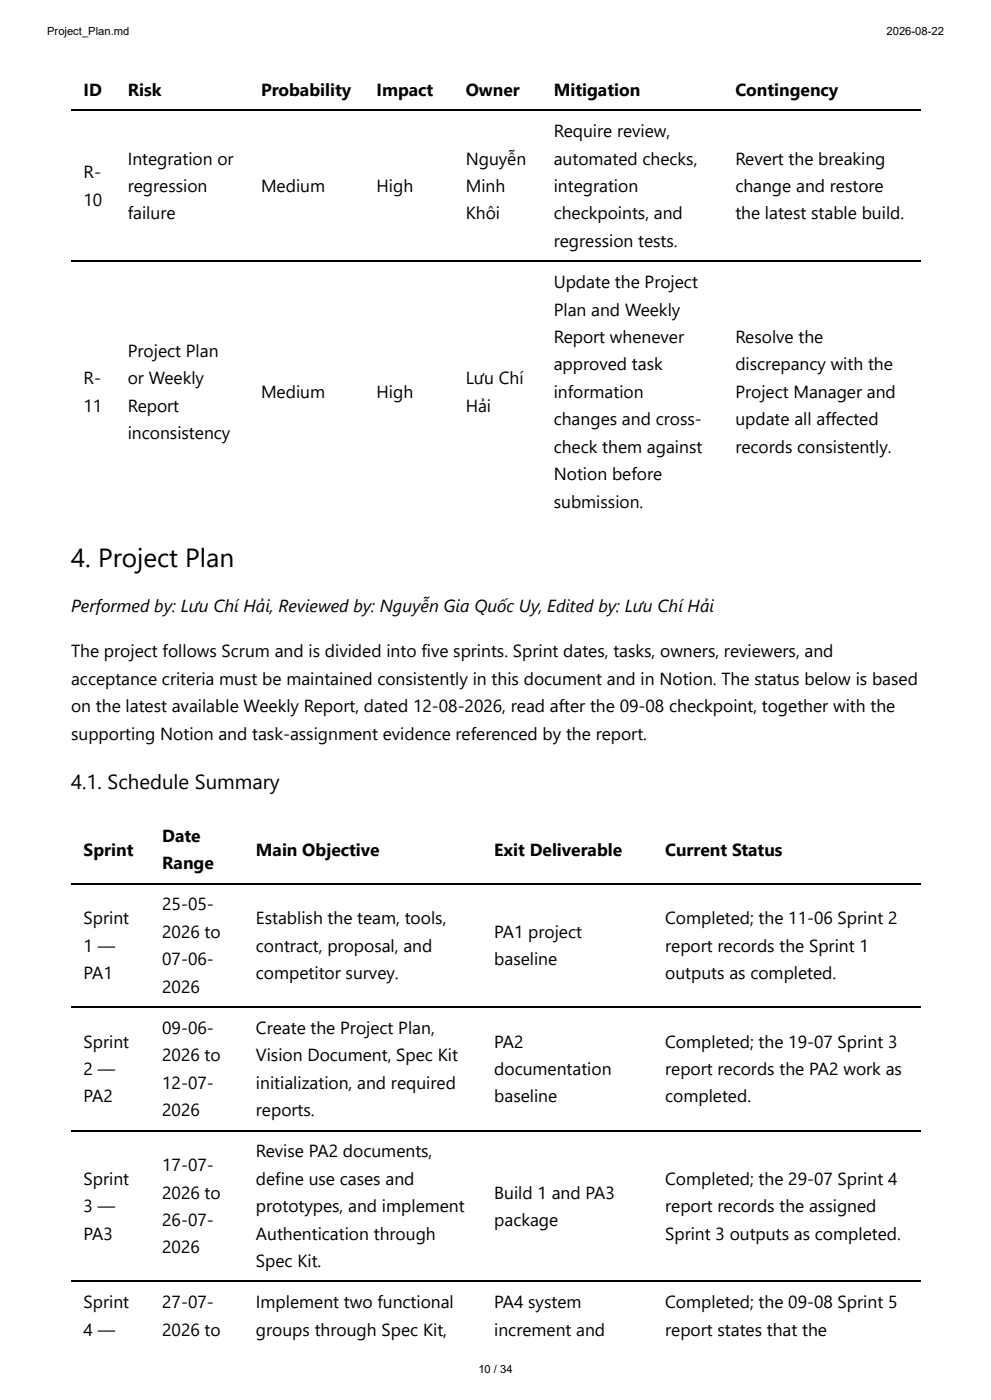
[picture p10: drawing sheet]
<svg xmlns="http://www.w3.org/2000/svg" width="210mm" height="297mm" viewBox="0 0 210 297" stroke-linecap="round" stroke-linejoin="round" font-family="sans-serif">
<defs><g id="words">
<text font-size="5.6" x="15.1" y="120.4">4. Project Plan</text>
<text font-size="4.3" x="15.1" y="167.5">4.1. Schedule Summary</text>
<g font-size="3.7">
<text x="17.7" y="20.4">ID</text>
<text x="27.1" y="20.4">Risk</text>
<text x="55.4" y="20.4">Probability</text>
<text x="79.9" y="20.4">Impact</text>
<text x="98.8" y="20.4">Owner</text>
<text x="117.5" y="20.4">Mitigation</text>
<text x="156" y="20.4">Contingency</text>
<text x="117.5" y="29.1">Require review,</text>
<text x="27.1" y="34.9">Integration or</text>
<text x="98.8" y="34.9">Nguyễn</text>
<text x="117.5" y="34.9">automated checks,</text>
<text x="156" y="34.9">Revert the breaking</text>
<text x="17.7" y="37.8">R-</text>
<text x="27.1" y="40.7">regression</text>
<text x="55.4" y="40.7">Medium</text>
<text x="79.9" y="40.7">High</text>
<text x="98.8" y="40.7">Minh</text>
<text x="117.5" y="40.7">integration</text>
<text x="156" y="40.7">change and restore</text>
<text x="17.7" y="43.7">10</text>
<text x="27.1" y="46.6">failure</text>
<text x="98.8" y="46.6">Khôi</text>
<text x="117.5" y="46.6">checkpoints, and</text>
<text x="156" y="46.6">the latest stable build.</text>
<text x="117.5" y="52.4">regression tests.</text>
<text x="117.5" y="61.1">Update the Project</text>
<text x="117.5" y="66.9">Plan and Weekly</text>
<text x="27.1" y="75.7">Project Plan</text>
<text x="117.5" y="72.8">Report whenever</text>
<text x="156" y="72.8">Resolve the</text>
<text x="17.7" y="81.5">R-</text>
<text x="27.1" y="81.5">or Weekly</text>
<text x="98.8" y="81.5">Lưu Chí</text>
<text x="117.5" y="78.6">approved task</text>
<text x="156" y="78.6">discrepancy with the</text>
<text x="17.7" y="87.3">11</text>
<text x="27.1" y="87.3">Report</text>
<text x="55.4" y="84.4">Medium</text>
<text x="79.9" y="84.4">High</text>
<text x="98.8" y="87.3">Hải</text>
<text x="117.5" y="84.4">information</text>
<text x="156" y="84.4">Project Manager and</text>
<text x="27.1" y="93.1">inconsistency</text>
<text x="117.5" y="90.2">changes and cross-</text>
<text x="156" y="90.2">update all affected</text>
<text x="117.5" y="96">check them against</text>
<text x="117.5" y="101.9">Notion before</text>
<text x="156" y="96">records consistently.</text>
<text x="117.5" y="107.7">submission.</text>
<text x="15.1" y="129.9">Performed by: Lưu Chí Hải, Reviewed by: Nguyễn Gia Quốc Uy, Edited by: Lưu Chí Hải</text>
<text x="15.1" y="139.4">The project follows Scrum and is divided into five sprints. Sprint dates, tasks, owners, reviewers, and</text>
<text x="15.1" y="145.3">acceptance criteria must be maintained consistently in this document and in Notion. The status below is based</text>
<text x="15.1" y="151.1">on the latest available Weekly Report, dated 12-08-2026, read after the 09-08 checkpoint, together with the</text>
<text x="15.1" y="156.9">supporting Notion and task-assignment evidence referenced by the report.</text>
<text x="34.4" y="178.6">Date</text>
<text x="17.7" y="181.5">Sprint</text>
<text x="34.4" y="184.4">Range</text>
<text x="54.3" y="181.5">Main Objective</text>
<text x="104.8" y="181.5">Exit Deliverable</text>
<text x="141.1" y="181.5">Current Status</text>
<text x="17.7" y="196.1">Sprint</text>
<text x="34.4" y="193.1">25-05-</text>
<text x="54.3" y="196.1">Establish the team, tools,</text>
<text x="141.1" y="196.1">Completed; the 11-06 Sprint 2</text>
<text x="17.7" y="201.9">1 —</text>
<text x="34.4" y="199">2026 to</text>
<text x="54.3" y="201.9">contract, proposal, and</text>
<text x="104.8" y="199">PA1 project</text>
<text x="141.1" y="201.9">report records the Sprint 1</text>
<text x="17.7" y="207.7">PA1</text>
<text x="34.4" y="204.8">07-06-</text>
<text x="54.3" y="207.7">competitor survey.</text>
<text x="104.8" y="204.8">baseline</text>
<text x="141.1" y="207.7">outputs as completed.</text>
<text x="34.4" y="210.6">2026</text>
<text x="34.4" y="219.3">09-06-</text>
<text x="54.3" y="219.3">Create the Project Plan,</text>
<text x="17.7" y="222.3">Sprint</text>
<text x="34.4" y="225.2">2026 to</text>
<text x="54.3" y="225.2">Vision Document, Spec Kit</text>
<text x="104.8" y="222.3">PA2</text>
<text x="141.1" y="222.3">Completed; the 19-07 Sprint 3</text>
<text x="17.7" y="228.1">2 —</text>
<text x="17.7" y="233.9">PA2</text>
<text x="34.4" y="231">12-07-</text>
<text x="54.3" y="231">initialization, and required</text>
<text x="104.8" y="228.1">documentation</text>
<text x="104.8" y="233.9">baseline</text>
<text x="141.1" y="228.1">report records the PA2 work as</text>
<text x="141.1" y="233.9">completed.</text>
<text x="34.4" y="236.8">2026</text>
<text x="54.3" y="236.8">reports.</text>
<text x="54.3" y="245.5">Revise PA2 documents,</text>
<text x="17.7" y="251.4">Sprint</text>
<text x="34.4" y="248.4">17-07-</text>
<text x="54.3" y="251.4">define use cases and</text>
<text x="141.1" y="251.4">Completed; the 29-07 Sprint 4</text>
<text x="17.7" y="257.2">3 —</text>
<text x="34.4" y="254.3">2026 to</text>
<text x="54.3" y="257.2">prototypes, and implement</text>
<text x="104.8" y="254.3">Build 1 and PA3</text>
<text x="141.1" y="257.2">report records the assigned</text>
<text x="17.7" y="263">PA3</text>
<text x="34.4" y="260.1">26-07-</text>
<text x="54.3" y="263">Authentication through</text>
<text x="104.8" y="260.1">package</text>
<text x="141.1" y="263">Sprint 3 outputs as completed.</text>
<text x="34.4" y="265.9">2026</text>
<text x="54.3" y="268.8">Spec Kit.</text>
<text x="17.7" y="277.5">Sprint</text>
<text x="34.4" y="277.5">27-07-</text>
<text x="54.3" y="277.5">Implement two functional</text>
<text x="104.8" y="277.5">PA4 system</text>
<text x="141.1" y="277.5">Completed; the 09-08 Sprint 5</text>
<text x="17.7" y="283.4">4 —</text>
<text x="34.4" y="283.4">2026 to</text>
<text x="54.3" y="283.4">groups through Spec Kit,</text>
<text x="104.8" y="283.4">increment and</text>
<text x="141.1" y="283.4">report states that the</text>
</g>
<g font-size="2.4">
<text x="10" y="7.4">Project_Plan.md</text>
<text x="188.1" y="7.4">2026-08-22</text>
<text x="101.5" y="291.3">10 / 34</text>
</g>
</g></defs>
<path d="M15.1 23.4h180.2M15.1 55.4h180.2M15.1 187.5h180.2M15.1 213.7h180.2M15.1 239.8h180.2M15.1 271.9h180.2" fill="none" stroke="#000" stroke-width=".26"/>
<use href="#words"/>
</svg>
